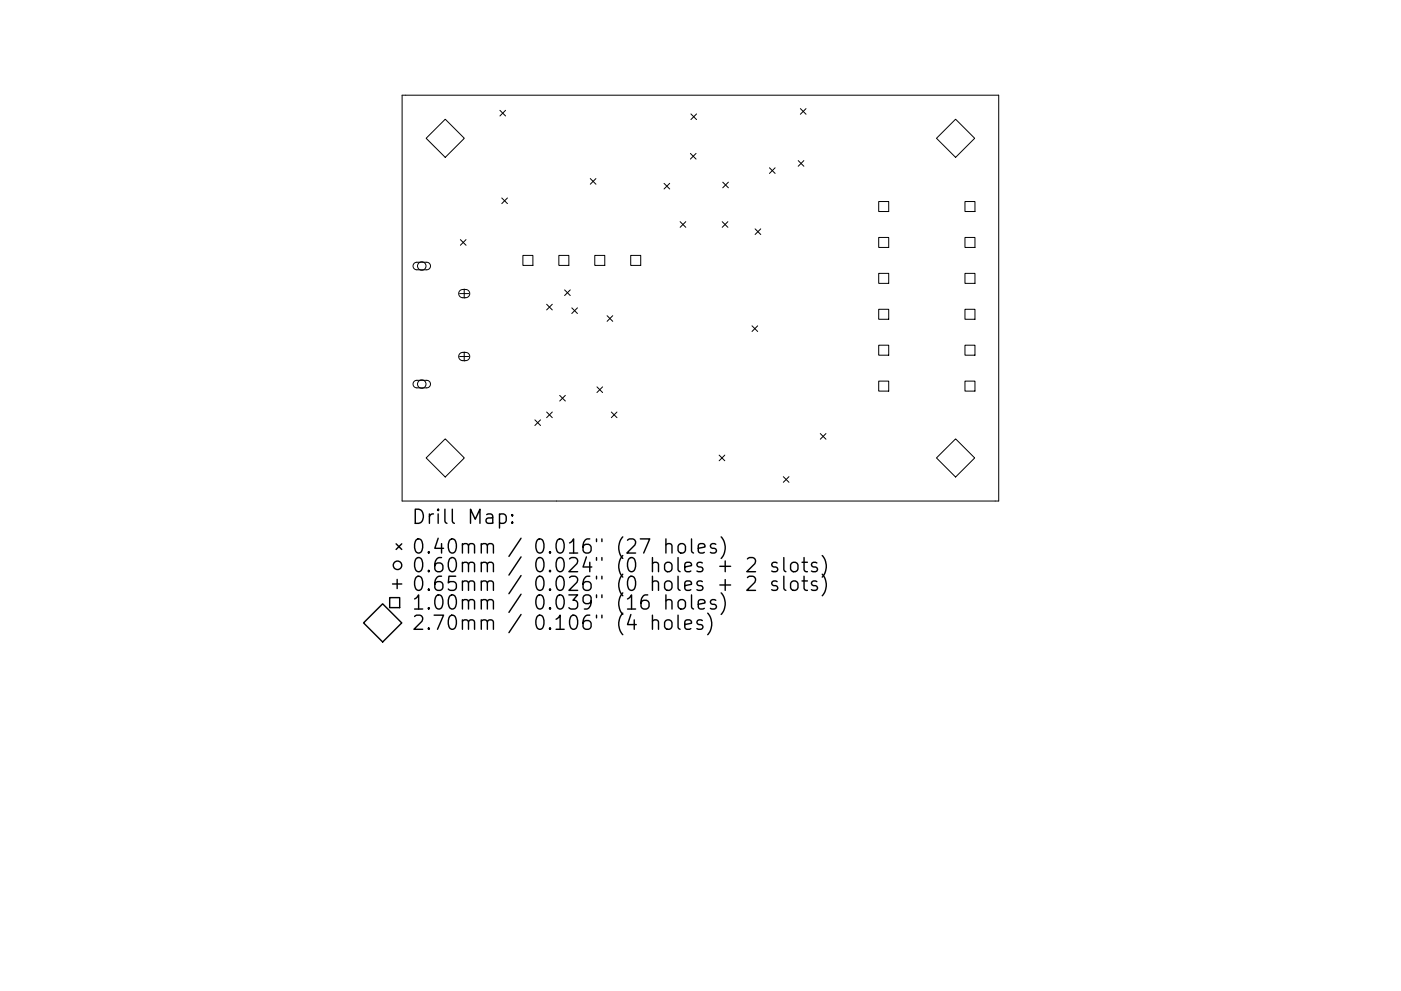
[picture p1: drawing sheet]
<svg xmlns="http://www.w3.org/2000/svg" width="297mm" height="210mm" viewBox="0 0 297 210" stroke-linecap="round" stroke-linejoin="round" font-family="sans-serif">
<defs><g id="words">
<g font-size="4.2">
<text x="87.2" y="111.2">Drill Map:</text>
<text x="87.2" y="117.5">0.40mm / 0.016&quot; (27 holes)</text>
<text x="87.2" y="121.4">0.60mm / 0.024&quot; (0 holes + 2 slots)</text>
<text x="87.2" y="125.4">0.65mm / 0.026&quot; (0 holes + 2 slots)</text>
<text x="87.2" y="129.4">1.00mm / 0.039&quot; (16 holes)</text>
<text x="87.2" y="133.7">2.70mm / 0.106&quot; (4 holes)</text>
</g>
</g></defs>
<g fill="none" stroke="#000" stroke-width=".21">
<path d="M85.3 20.2h126.4v86.1h-126.4zM90.3 29.3l4.1-4 4 4-4 4.1zM106 23.4l1.2 1.2M107.2 23.4l-1.2 1.2M125.2 37.9l1.2 1.2M126.4 37.9l-1.2 1.2M140.8 38.9l1.2 1.2M142 38.9l-1.2 1.2M146.4 32.6l1.2 1.2M146.5 24.2l1.2 1.2M147.6 32.6l-1.2 1.2M147.7 24.2l-1.2 1.2"/>
<path d="M153.2 38.6l1.2 1.2M154.4 38.6l-1.2 1.2M163.1 35.6l1.2 1.2M164.3 35.6l-1.2 1.2M169.2 34.1l1.2 1.2M169.7 23l1.2 1.2M170.4 34.1l-1.2 1.2M170.9 23l-1.2 1.2M198.6 29.3l4-4 4.1 4-4.1 4.1zM87.8 55.9l.5-.3h2.2a.8 .8 0 0 1 .8 .8 .8 .8 0 0 1-.8 .8h-2.1a.8 .8 0 0 1-.8-.5 .8 .8 0 0 1 .2-.8zM97.6 50.8l1.2 1.2M98.8 50.8l-1.2 1.2"/>
<path d="M106.4 42l1.2 1.2M107.6 42l-1.2 1.2M110.9 54.2h2.1v2.1h-2.1zM118.5 54.2h2.1v2.1h-2.1zM126.1 54.2h2.1v2.1h-2.1zM133.7 54.2h2.1v2.1h-2.1zM144.2 47l1.2 1.2M145.4 47l-1.2 1.2M153.1 47l1.2 1.2M154.3 47l-1.2 1.2M160.1 48.6l1.2 1.2M161.3 48.6l-1.2 1.2"/>
<path d="M186.3 42.8h2.1v2.1h-2.1zM186.3 50.4h2.1v2.1h-2.1zM186.3 58h2.1v2.1h-2.1zM204.6 42.8h2.1v2.1h-2.1zM204.6 50.4h2.1v2.1h-2.1zM204.6 58h2.1v2.1h-2.1zM97.4 62.3h2M97.4 75.6h2M97.5 61.7l.5-.3h.7a.87 .87 0 0 1 .9 .9 .87 .87 0 0 1-.9 .9h-.6a.87 .87 0 0 1-.8-.6 .87 .87 0 0 1 .2-.9zM97.5 75l.5-.2h.7a.87 .87 0 0 1 .9 .8 .87 .87 0 0 1-.9 .9h-.6a.87 .87 0 0 1-.8-.5 .87 .87 0 0 1 .2-1zM98.4 61.3v2M98.4 74.7v1.9"/>
<path d="M115.9 64.6l1.2 1.2M117.1 64.6l-1.2 1.2M119.7 61.5l1.2 1.2M120.9 61.5l-1.2 1.2M121.2 65.3l1.2 1.2M122.4 65.3l-1.2 1.2M128.7 67l1.2 1.2M129.9 67l-1.2 1.2M159.4 69.1l1.2 1.2M160.6 69.1l-1.2 1.2M186.3 65.6h2.1v2.1h-2.1zM186.3 73.2h2.1v2.2h-2.1z"/>
<path d="M204.6 65.6h2.1v2.1h-2.1zM204.6 73.2h2.1v2.2h-2.1zM87.8 80.9l.5-.2h2.2a.8 .8 0 0 1 .8 .8 .8 .8 0 0 1-.8 .8h-2.1a.8 .8 0 0 1-.8-.5 .8 .8 0 0 1 .2-.9zM90.3 97.2l4.1-4.1 4 4.1-4 4zM113.4 89.1l1.2 1.2M114.6 89.1l-1.2 1.2M115.9 87.4l1.2 1.2M117.1 87.4l-1.2 1.2M118.7 83.9l1.2 1.2M119.9 83.9l-1.2 1.2M126.6 82.1l1.2 1.2M127.8 82.1l-1.2 1.2"/>
<path d="M129.6 87.4l1.2 1.2M130.8 87.4l-1.2 1.2M152.5 96.6l1.2 1.2M153.7 96.6l-1.2 1.2M173.9 92l1.2 1.2M175.1 92l-1.2 1.2M186.3 80.9h2.1v2.1h-2.1zM198.6 97.2l4-4.1 4.1 4.1-4.1 4zM204.6 80.9h2.1v2.1h-2.1zM166.1 101.1l1.2 1.2M167.3 101.1l-1.2 1.2"/>
<circle cx="89.4" cy="56.4" r=".9"/>
<circle cx="89.4" cy="81.5" r=".9"/>
</g>
<g fill="none" stroke="#000" stroke-width=".3">
<path d="M84 115.4l1.2 1.2M85.2 115.4l-1.2 1.2M105.9 109.2l.9-.2 .5 .6v.9l-.3 .4-.2 .1-.9-.1M108.6 110.8l.2 .1-.2 .1-.1-.1 .1-.1v.2M108.6 109.2l.2 .1-.2 .2-.1-.2 .1-.1v.3M141.2 115.6a.75 .75 0 0 1 1.3 .2v1.5M141.2 114.3v3M143.9 115.6a.81 .81 0 0 1 .8-.3 .81 .81 0 0 1 .6 .6v.9a.81 .81 0 0 1-.8 .6 .81 .81 0 0 1-.7-.6v-.9zM146.6 114.3v2.6l.4 .4M148 116.3l1.5-.2-.2-.6-.8-.2-.5 .5v1.1l.2 .3 .3 .1 .8-.1M151.8 115.5l-.8-.2-.4 .5 .2 .4 1 .3 .1 .3-.1 .4-.3 .1-.9-.1M152.9 113.9a3.4 3.4 0 0 1 0 4.6"/>
<path d="M153.8 119v2.3M158.5 118.6l.4-.3h.7a.81 .81 0 0 1 .4 1.3l-1.7 1.7h1.9M164.8 119.4l-.8-.1-.4 .4 .2 .5 1 .2 .1 .3-.1 .5-.3 .1-.9-.1M166.2 118.3v2.6l.4 .4M167.8 119.6a.81 .81 0 0 1 .8-.3 .81 .81 0 0 1 .6 .6v.8a.81 .81 0 0 1-.8 .6 .81 .81 0 0 1-.8-.6v-.8zM170 119.3h1.2M170.5 118.3v2.6l.1 .3 .6 .1M173.2 119.4l-.7-.1-.5 .4 .2 .5 1 .2 .1 .3-.1 .5-.3 .1-.9-.1M174.3 117.9a3.4 3.4 0 0 1 0 4.5M77.1 132.2l4-4.1 4.1 4.1-4.1 4zM82.6 126.8h2.1v2.1h-2.1zM83.2 123.9h2"/>
<path d="M84.2 122.9v2M138.3 131.8a.74 .74 0 0 1 1.3 .1v1.6M138.3 130.5v3M141.2 127.5a.74 .74 0 0 1 1.3 .1v1.6M141.2 131.7a.81 .81 0 0 1 1.3 .4v.8a.81 .81 0 0 1-.8 .6 .81 .81 0 0 1-.8-.6v-.8zM141.2 126.2v3M143.8 130.5v2.6l.4 .4M143.9 127.5a.81 .81 0 0 1 .8-.3 .81 .81 0 0 1 .6 .6v.8a.81 .81 0 0 1-.8 .6 .81 .81 0 0 1-.7-.6v-.8zM145.2 132.5l1.4-.3-.1-.5-.9-.2-.4 .4v1.2l.1 .3 .3 .1 .9-.1M146.6 126.2v2.6l.4 .4M148 128.2l1.5-.3-.2-.5-.8-.2-.5 .4v1.2l.2 .3 .3 .1 .8-.1M148.9 131.7l-.7-.2-.4 .4 .1 .5 1 .3 .1 .2-.1 .5-.3 .1-.8-.1"/>
<path d="M150 130.1a3.4 3.4 0 0 1 0 4.6M151.8 127.4l-.8-.2-.4 .4 .2 .5 1 .3 .1 .2-.1 .5-.3 .1-.9-.1M152.6 120.2h2.3M152.6 124.1h2.3M152.9 125.8a3.4 3.4 0 0 1 0 4.6M153.8 123v2.3M158.5 122.5l.4-.2h.7a.81 .81 0 0 1 .4 1.2l-1.7 1.8h1.9M164.8 123.4l-.8-.1-.4 .4 .2 .4 1 .3 .1 .3-.1 .4-.3 .2-.9-.2M166.2 122.3v2.5l.4 .5M167.9 123.4a.81 .81 0 0 1 1.3 .4v.9a.81 .81 0 0 1-.8 .6 .81 .81 0 0 1-.8-.6v-.9zM170 123.3h1.2M170.5 122.3v2.5l.1 .3 .6 .2"/>
<path d="M173.2 123.4l-.7-.1-.5 .4 .2 .4 1 .3 .1 .3-.1 .4-.3 .2-.9-.2M174.3 121.8a3.4 3.4 0 0 1 0 4.6"/>
<circle cx="84.3" cy="119.9" r=".9"/>
</g>
<use href="#words"/>
</svg>
